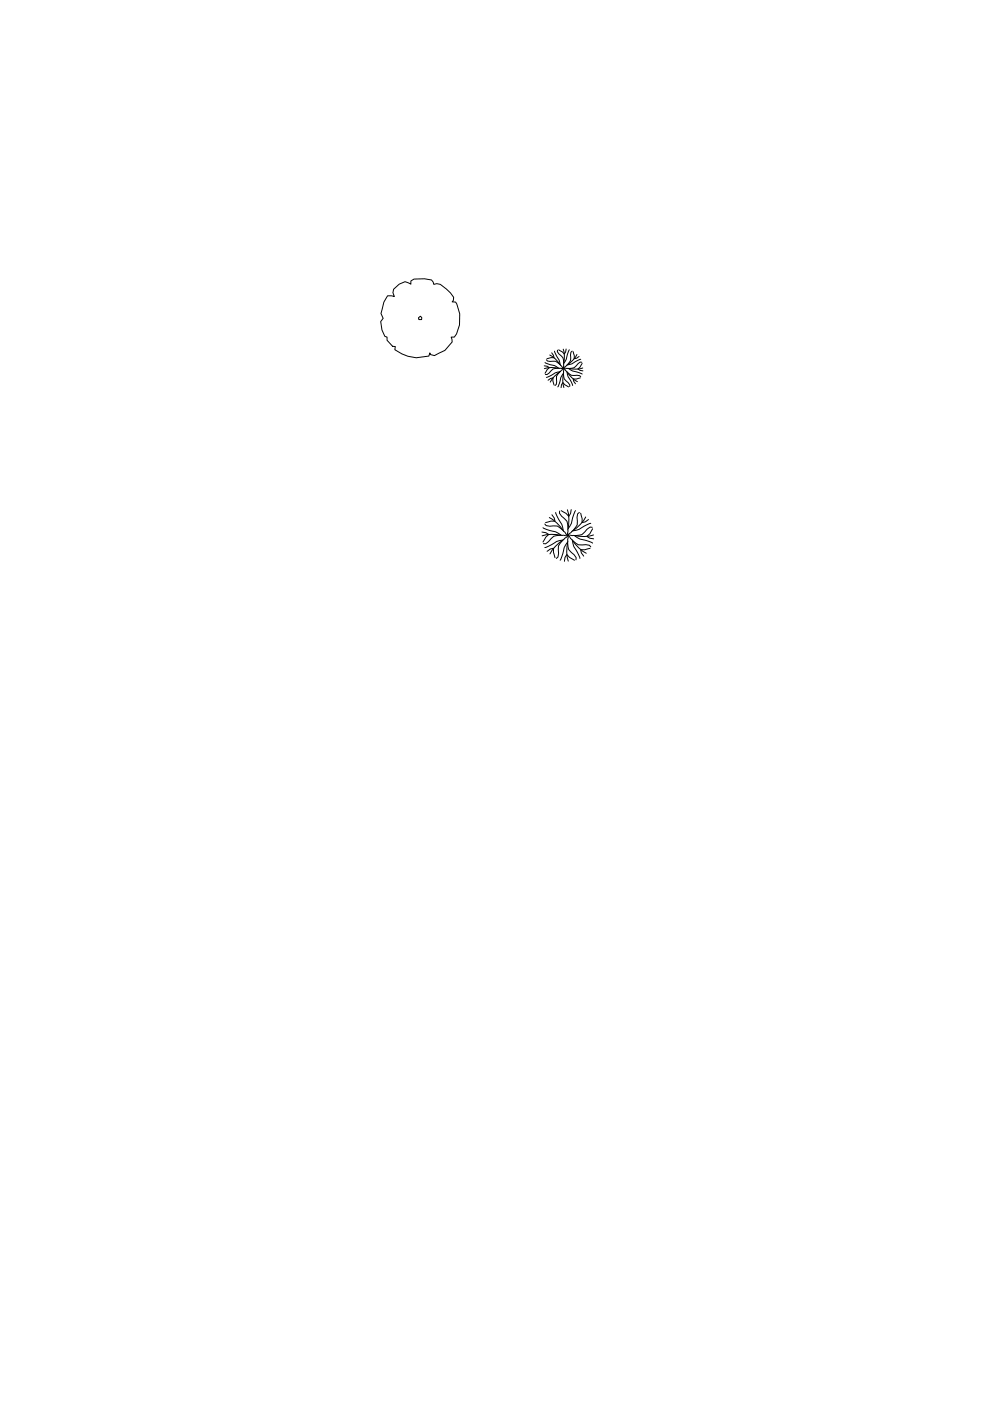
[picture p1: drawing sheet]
<svg xmlns="http://www.w3.org/2000/svg" width="297mm" height="420mm" viewBox="0 0 297 420" stroke-linecap="round" stroke-linejoin="round" font-family="sans-serif">
<!-- layer: TREES -->
<g fill="none" stroke="#000" stroke-width=".3">
<path d="M118 86.7l1.7-1.5 1.7-.7 1.7 .7v-.9l1-.6 3.1-.1 2.1 .4 .6 .6 .1 .7 .9-.2 1.1 .2 1.8 1.4 1.2 1.1 1 1.4-.1 .9-.4 .4 1.1 .1a9.8 9.8 0 0 1-.4 10.5h-1l.3 1.5-2.2 2.5-3.1 1.5-1.1-.3-.3-.5-.3 1a11.4 11.4 0 0 1-10.2-1.9l.2-1h-.8l-1.7-1.9v-.9l-.6-.2-.9-1.9-.4-2.6 .8-.9-.7-1.5 .9-3.4 1.1-1.9 2 .2-.4-1.1zM125.4 95.3l.6-.5 .4 .5v.5h-.8zM163.1 109.7l.9 .1 .6 .4M163.4 108.7l1.5 .7a4 4 0 0 1 2.5 1M163.8 107.9l.3 .4 .8 .1a2.47 2.47 0 0 1 2.9 .9M164.6 110.3l-1.2 1.7M164.8 106.5a17.1 17.1 0 0 1 4.1 4M165.4 105.8l.5 .7 .2 .8M165.7 113.3l-.7 .2-.7 .5M165.7 113.4v.8l.4 1.2M166 107.3l-2.1 .3M166.2 105.3l.7 1.5a4.2 4.2 0 0 1 1 2.6"/>
<path d="M167.1 105l-.1 .5 .5 .7a2.48 2.48 0 0 1 1.5 2.6M167.3 110.4a2.48 2.48 0 0 0-2.7 1.5l-.7 .4h-.4M167.4 104.9l1.7 1.3M167.7 111.6a2.47 2.47 0 0 0-.8 2.9l-.2 .8-.4 .3M167.9 111.5a6 6 0 0 0-3.3 1.4l-.8 .3M168.7 114.8l-.4 .6-.1 .9M168.7 114.8l1.7 1.2M168.8 104.7a11.8 11.8 0 0 1 0 5.4l.1 .4M168.9 112.1a2.51 2.51 0 0 0 1.4 2.7l.5 .6v.5M168.9 112a5.9 5.9 0 0 0-1.3 3.2l-.4 .8M168.9 110.5l.9 .9a8.8 8.8 0 0 0 3.3 3.1M168.9 110.5h-1.3a8.4 8.4 0 0 0-4.4 .1"/>
<path d="M168.9 110.5l-.9 .9a8.3 8.3 0 0 0-3.1 3.2M168.9 110.5v1.3a8.4 8.4 0 0 0 .1 4.4M169.7 104.7l-.2 .8-.3 .7M169.9 111.5a5.8 5.8 0 0 0 1.4 3.3l.3 .8M170.1 111.7a2.55 2.55 0 0 0 2.9 .8l.8 .2 .3 .4M170.4 110.5l1.3 .8 2.8 .9M170.6 104.9l-.6 1.5a4.3 4.3 0 0 1-1 2.6M171.5 105.3l-.4 .3-.1 .8a2.55 2.55 0 0 1-.9 2.9M171.8 105.5l.3 1.2v.8M172.9 106.3a11.7 11.7 0 0 1-3.8 3.8l-.2 .4M173.6 106.9l-.7 .5-.8 .2M173.9 113.3l-1.2 .4-.8-.1 .1 .8 .5 .7"/>
<path d="M174.1 107.8l-1.5 .6a4.2 4.2 0 0 1-2.6 1.1M174.4 108.6h-.5l-.7 .5a2.51 2.51 0 0 1-2.6 1.4M174.5 109l-1.3 1.7 .7 .4 .8 .1M174.7 110.4a11.8 11.8 0 0 1-5.4 0l-.4 .1M162.4 159.6l1.2 .1 .8 .6-.8 .8-.8 1.5M162.8 158.3l2 .8a5.7 5.7 0 0 1 3.4 1.4M163.3 157.1l.4 .5 1.1 .2a3.3 3.3 0 0 1 3.9 1.2M164.7 155.2a16 16 0 0 1 5 5.1l.5 .3M165.4 154.4l.7 .9 .2 1M166.3 156.3h-1.1l-1.7 .4M166.6 153.7l.8 2a5.6 5.6 0 0 1 1.4 3.4M167.7 153.3v.6l.6 .9a3.3 3.3 0 0 1 2 3.6"/>
<path d="M168.2 153.1l1.5 .9 .8 .8M170.1 152.9a16.3 16.3 0 0 1 0 7.2l.1 .5M171.2 152.8l-.2 1.2-.5 .8M172.5 153.1l-.8 2.1a5.6 5.6 0 0 1-1.4 3.4M173.7 153.7l-.6 .4-.1 1.1a3.3 3.3 0 0 1-1.2 3.9M174.1 153.9l.4 1.7v1.1M175.6 155a16 16 0 0 1-5.1 5.1l-.3 .5M176.4 155.8l-.9 .7-1 .2M177.1 157l-2.1 .8a5.6 5.6 0 0 1-3.4 1.4M177.5 158.1h-.6l-.9 .6a3.3 3.3 0 0 1-3.6 1.9M177.6 158.6l-.8 1.5-.8 .7M165.9 164.4l-1 .3-.9 .6"/>
<path d="M165.9 164.5v1.1l.4 1.6M168 160.5a3.4 3.4 0 0 0-3.6 1.9l-.9 .7-.6-.1M168.6 162.1a3.4 3.4 0 0 0-1.2 3.9l-.2 1.1-.4 .4M168.7 161.9a5.6 5.6 0 0 0-3.4 1.4l-2 .9M169.9 166.3l-.5 .9-.2 1.1M169.9 166.3l.8 .9 1.5 .8M170.1 162.8a3.4 3.4 0 0 0 2 3.5l.6 .9-.1 .7M170.1 162.6a5.5 5.5 0 0 0-1.4 3.4l-.8 2M170.2 160.6l1.2 1.2a11.7 11.7 0 0 0 4.3 4.1M170.2 160.6h-1.7a11.7 11.7 0 0 0-6 .1M170.2 160.6l-1.2 1.2a11.7 11.7 0 0 0-4.2 4.3M170.2 160.6v1.7a11.1 11.1 0 0 0 .1 6"/>
<path d="M171.6 162a5.6 5.6 0 0 0 1.4 3.4l.8 2.1M171.7 162.2a3.4 3.4 0 0 0 3.9 1.1l1.1 .2 .4 .5M172.2 160.6a5.4 5.4 0 0 0 3.4 1.5l2 .8M176 160.9l.8 .5 1.1 .2M176.9 164.4l-1.7 .5-1.1-.1 .2 1 .7 1M177.9 160.4a16.3 16.3 0 0 1-7.2 0l-.5 .2"/>
</g>
</svg>
